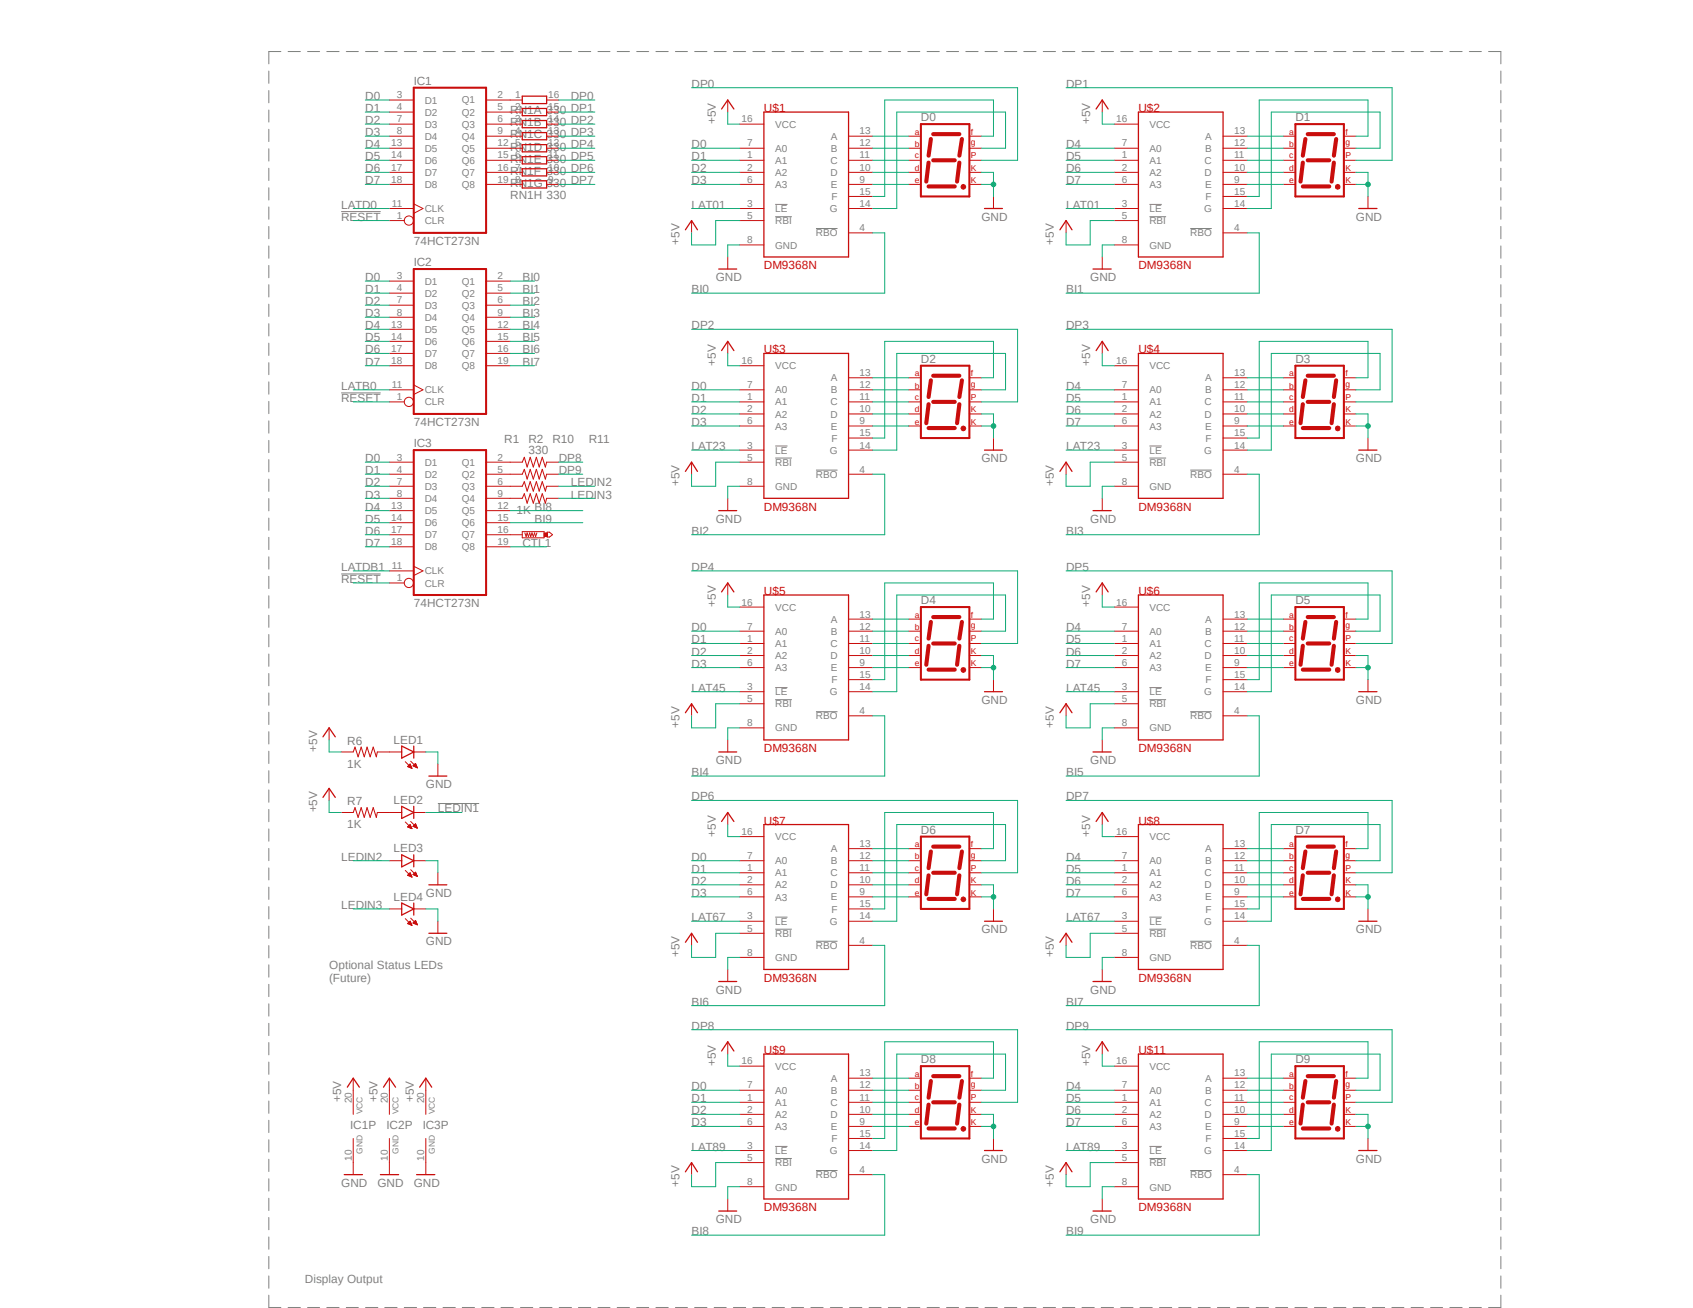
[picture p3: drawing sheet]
<svg xmlns="http://www.w3.org/2000/svg" width="279mm" height="216mm" viewBox="0 0 279 216" stroke-linecap="round" stroke-linejoin="round" font-family="sans-serif">
<defs><g id="words">
<g font-size="1.9" fill="#808080">
<text x="60.3" y="16.5">D0</text>
<text x="68.3" y="14">IC1</text>
<text x="94.2" y="16.5">DP0</text>
<text x="114.1" y="14.5">DP0</text>
<text x="175.9" y="14.5">DP1</text>
<text x="60.3" y="18.5">D1</text>
<text x="60.3" y="20.5">D2</text>
<text x="60.3" y="22.5">D3</text>
<text x="84.2" y="18.9">RN1A 330 DP1</text>
<text x="84.2" y="20.9">RN1B 330 DP2</text>
<text x="84.2" y="22.9">RN1C 330 DP3</text>
<text x="118.1" y="20.5" transform="rotate(-90 118.1 20.5)">+5V</text>
<text x="152" y="20">D0</text>
<text x="179.9" y="20.5" transform="rotate(-90 179.9 20.5)">+5V</text>
<text x="213.8" y="20">D1</text>
<text x="60.3" y="24.5">D4</text>
<text x="60.3" y="26.5">D5</text>
<text x="60.3" y="28.4">D6</text>
<text x="84.2" y="24.8">RN1D 330 DP4</text>
<text x="84.2" y="26.8">RN1E 330 DP5</text>
<text x="84.2" y="28.9">RN1F 330 DP6</text>
<text x="114.1" y="24.5">D0</text>
<text x="114.1" y="26.5">D1</text>
<text x="114.1" y="28.4">D2</text>
<text x="175.9" y="24.5">D4</text>
<text x="175.9" y="26.5">D5</text>
<text x="175.9" y="28.4">D6</text>
<text x="56.3" y="34.4">LATD0</text>
<text x="60.3" y="30.4">D7</text>
<text x="84.2" y="30.9">RN1G 330 DP7</text>
<text x="84.2" y="32.9">RN1H 330</text>
<text x="114.1" y="30.4">D3</text>
<text x="114.1" y="34.4">LAT01</text>
<text x="175.9" y="34.4">LAT01</text>
<text x="175.9" y="30.4">D7</text>
<text x="56.3" y="36.4">RESET</text>
<text x="68.3" y="40.4">74HCT273N</text>
<text x="112.1" y="40.4" transform="rotate(-90 112.1 40.4)">+5V</text>
<text x="162" y="36.4">GND</text>
<text x="173.9" y="40.4" transform="rotate(-90 173.9 40.4)">+5V</text>
<text x="223.8" y="36.4">GND</text>
<text x="60.3" y="46.4">D0</text>
<text x="68.3" y="43.9">IC2</text>
<text x="86.2" y="46.4">BI0</text>
<text x="118.1" y="46.4">GND</text>
<text x="179.9" y="46.4">GND</text>
<text x="60.3" y="48.4">D1</text>
<text x="60.3" y="50.4">D2</text>
<text x="60.3" y="52.4">D3</text>
<text x="86.2" y="48.4">BI1</text>
<text x="86.2" y="50.4">BI2</text>
<text x="86.2" y="52.4">BI3</text>
<text x="114.1" y="48.4">BI0</text>
<text x="175.9" y="48.4">BI1</text>
<text x="60.3" y="54.4">D4</text>
<text x="60.3" y="56.3">D5</text>
<text x="60.3" y="58.3">D6</text>
<text x="86.2" y="54.4">BI4</text>
<text x="86.2" y="56.3">BI5</text>
<text x="86.2" y="58.3">BI6</text>
<text x="114.1" y="54.4">DP2</text>
<text x="152" y="59.9">D2</text>
<text x="175.9" y="54.4">DP3</text>
<text x="213.8" y="59.9">D3</text>
<text x="56.3" y="64.3">LATB0</text>
<text x="60.3" y="60.4">D7</text>
<text x="86.2" y="60.4">BI7</text>
<text x="114.1" y="64.3">D0</text>
<text x="118.1" y="60.4" transform="rotate(-90 118.1 60.4)">+5V</text>
<text x="175.9" y="64.3">D4</text>
<text x="179.9" y="60.4" transform="rotate(-90 179.9 60.4)">+5V</text>
<text x="56.3" y="66.3">RESET</text>
<text x="68.3" y="70.3">74HCT273N</text>
<text x="114.1" y="66.3">D1</text>
<text x="114.1" y="68.3">D2</text>
<text x="114.1" y="70.3">D3</text>
<text x="175.9" y="66.3">D5</text>
<text x="175.9" y="68.3">D6</text>
<text x="175.9" y="70.3">D7</text>
<text x="60.3" y="76.3">D0</text>
<text x="68.3" y="73.8">IC3</text>
<text x="83.2" y="73.1">R1</text>
<text x="87.2" y="73.1">R2</text>
<text x="87.2" y="74.9">330</text>
<text x="91.2" y="73.1">R10</text>
<text x="92.2" y="76.3">DP8</text>
<text x="97.2" y="73.1">R11</text>
<text x="114.1" y="74.3">LAT23</text>
<text x="162" y="76.3">GND</text>
<text x="175.9" y="74.3">LAT23</text>
<text x="223.8" y="76.3">GND</text>
<text x="60.3" y="78.3">D1</text>
<text x="60.3" y="80.3">D2</text>
<text x="60.3" y="82.3">D3</text>
<text x="92.2" y="78.3">DP9</text>
<text x="94.2" y="80.3">LEDIN2</text>
<text x="94.2" y="82.3">LEDIN3</text>
<text x="112.1" y="80.3" transform="rotate(-90 112.1 80.3)">+5V</text>
<text x="173.9" y="80.3" transform="rotate(-90 173.9 80.3)">+5V</text>
<text x="60.3" y="84.3">D4</text>
<text x="60.3" y="86.3">D5</text>
<text x="60.3" y="88.3">D6</text>
<text x="85.2" y="84.9">1K</text>
<text x="88.2" y="84.3">BI8</text>
<text x="88.2" y="86.3">BI9</text>
<text x="114.1" y="88.3">BI2</text>
<text x="118.1" y="86.3">GND</text>
<text x="175.9" y="88.3">BI3</text>
<text x="179.9" y="86.3">GND</text>
<text x="56.3" y="94.2">LATDB1</text>
<text x="60.3" y="90.3">D7</text>
<text x="86.2" y="90.3">CTL1</text>
<text x="114.1" y="94.2">DP4</text>
<text x="175.9" y="94.2">DP5</text>
<text x="56.3" y="96.2">RESET</text>
<text x="68.3" y="100.2">74HCT273N</text>
<text x="118.1" y="100.2" transform="rotate(-90 118.1 100.2)">+5V</text>
<text x="152" y="99.7">D4</text>
<text x="179.9" y="100.2" transform="rotate(-90 179.9 100.2)">+5V</text>
<text x="213.8" y="99.7">D5</text>
<text x="114.1" y="104.2">D0</text>
<text x="114.1" y="106.2">D1</text>
<text x="175.9" y="104.2">D4</text>
<text x="175.9" y="106.2">D5</text>
<text x="114.1" y="108.2">D2</text>
<text x="114.1" y="110.2">D3</text>
<text x="175.9" y="108.2">D6</text>
<text x="175.9" y="110.2">D7</text>
<text x="114.1" y="114.2">LAT45</text>
<text x="162" y="116.2">GND</text>
<text x="175.9" y="114.2">LAT45</text>
<text x="223.8" y="116.2">GND</text>
<text x="52.3" y="124.1" transform="rotate(-90 52.3 124.1)">+5V</text>
<text x="57.3" y="123">R6</text>
<text x="64.9" y="122.7">LED1</text>
<text x="112.1" y="120.1" transform="rotate(-90 112.1 120.1)">+5V</text>
<text x="173.9" y="120.1" transform="rotate(-90 173.9 120.1)">+5V</text>
<text x="57.3" y="126.7">1K</text>
<text x="70.3" y="130.1">GND</text>
<text x="114.1" y="128.1">BI4</text>
<text x="118.1" y="126.1">GND</text>
<text x="175.9" y="128.1">BI5</text>
<text x="179.9" y="126.1">GND</text>
<text x="52.3" y="134.1" transform="rotate(-90 52.3 134.1)">+5V</text>
<text x="57.3" y="136.7">1K</text>
<text x="57.3" y="132.9">R7</text>
<text x="64.9" y="132.7">LED2</text>
<text x="72.3" y="134.1">LEDIN1</text>
<text x="114.1" y="132.1">DP6</text>
<text x="152" y="137.6">D6</text>
<text x="175.9" y="132.1">DP7</text>
<text x="213.8" y="137.6">D7</text>
<text x="56.3" y="142.1">LEDIN2</text>
<text x="64.9" y="140.7">LED3</text>
<text x="114.1" y="142.1">D0</text>
<text x="118.1" y="138.1" transform="rotate(-90 118.1 138.1)">+5V</text>
<text x="175.9" y="142.1">D4</text>
<text x="179.9" y="138.1" transform="rotate(-90 179.9 138.1)">+5V</text>
<text x="64.9" y="148.7">LED4</text>
<text x="70.3" y="148">GND</text>
<text x="114.1" y="144.1">D1</text>
<text x="114.1" y="146">D2</text>
<text x="114.1" y="148">D3</text>
<text x="175.9" y="144.1">D5</text>
<text x="175.9" y="146">D6</text>
<text x="175.9" y="148">D7</text>
<text x="56.3" y="150.1">LEDIN3</text>
<text x="114.1" y="152.1">LAT67</text>
<text x="162" y="154.1">GND</text>
<text x="175.9" y="152.1">LAT67</text>
<text x="223.8" y="154.1">GND</text>
<text x="54.3" y="159.9">Optional Status LEDs</text>
<text x="70.3" y="156">GND</text>
<text x="112.1" y="158" transform="rotate(-90 112.1 158)">+5V</text>
<text x="173.9" y="158" transform="rotate(-90 173.9 158)">+5V</text>
<text x="54.3" y="162">(Future)</text>
<text x="114.1" y="166">BI6</text>
<text x="118.1" y="164">GND</text>
<text x="175.9" y="166">BI7</text>
<text x="179.9" y="164">GND</text>
<text x="114.1" y="170">DP8</text>
<text x="175.9" y="170">DP9</text>
<text x="114.1" y="180">D0</text>
<text x="118.1" y="176" transform="rotate(-90 118.1 176)">+5V</text>
<text x="152" y="175.5">D8</text>
<text x="175.9" y="180">D4</text>
<text x="179.9" y="176" transform="rotate(-90 179.9 176)">+5V</text>
<text x="213.8" y="175.5">D9</text>
<text x="56.3" y="181.9" transform="rotate(-90 56.3 181.9)">+5V</text>
<text x="62.3" y="181.9" transform="rotate(-90 62.3 181.9)">+5V</text>
<text x="68.3" y="181.9" transform="rotate(-90 68.3 181.9)">+5V</text>
<text x="114.1" y="181.9">D1</text>
<text x="114.1" y="183.9">D2</text>
<text x="114.1" y="185.9">D3</text>
<text x="175.9" y="181.9">D5</text>
<text x="175.9" y="183.9">D6</text>
<text x="175.9" y="185.9">D7</text>
<text x="57.8" y="186.4">IC1P</text>
<text x="63.8" y="186.4">IC2P</text>
<text x="69.8" y="186.4">IC3P</text>
<text x="114.1" y="189.9">LAT89</text>
<text x="162" y="191.9">GND</text>
<text x="175.9" y="189.9">LAT89</text>
<text x="223.8" y="191.9">GND</text>
<text x="56.3" y="195.9">GND</text>
<text x="62.3" y="195.9">GND</text>
<text x="68.3" y="195.9">GND</text>
<text x="112.1" y="195.9" transform="rotate(-90 112.1 195.9)">+5V</text>
<text x="173.9" y="195.9" transform="rotate(-90 173.9 195.9)">+5V</text>
<text x="114.1" y="203.9">BI8</text>
<text x="118.1" y="201.9">GND</text>
<text x="175.9" y="203.9">BI9</text>
<text x="179.9" y="201.9">GND</text>
<text x="50.3" y="211.8">Display Output</text>
</g>
<g font-size="1.9" fill="#c90d0c">
<text x="126.1" y="18.5">U$1</text>
<text x="187.9" y="18.5">U$2</text>
<text x="126.1" y="44.4">DM9368N</text>
<text x="187.9" y="44.4">DM9368N</text>
<text x="126.1" y="58.3">U$3</text>
<text x="187.9" y="58.3">U$4</text>
<text x="126.1" y="84.3">DM9368N</text>
<text x="187.9" y="84.3">DM9368N</text>
<text x="126.1" y="98.2">U$5</text>
<text x="187.9" y="98.2">U$6</text>
<text x="126.1" y="124.1">DM9368N</text>
<text x="187.9" y="124.1">DM9368N</text>
<text x="126.1" y="136.1">U$7</text>
<text x="187.9" y="136.1">U$8</text>
<text x="126.1" y="162">DM9368N</text>
<text x="187.9" y="162">DM9368N</text>
<text x="126.1" y="174">U$9</text>
<text x="187.9" y="174">U$11</text>
<text x="126.1" y="199.9">DM9368N</text>
<text x="187.9" y="199.9">DM9368N</text>
</g>
<g font-size="1.7" fill="#808080">
<text x="65.5" y="16.2">3</text>
<text x="70.1" y="17.1">D1</text>
<text x="76.2" y="17.1">Q1</text>
<text x="82.1" y="16.2">2</text>
<text x="85" y="16.2">1</text>
<text x="90.5" y="16.2">16</text>
<text x="65.5" y="18.2">4</text>
<text x="65.5" y="20.2">7</text>
<text x="65.5" y="22.2">8</text>
<text x="70.1" y="19.1">D2</text>
<text x="70.1" y="21.1">D3</text>
<text x="70.1" y="23.1">D4</text>
<text x="76.2" y="19.1">Q2</text>
<text x="76.2" y="21.1">Q3</text>
<text x="76.2" y="23.1">Q4</text>
<text x="82.1" y="18.2">5</text>
<text x="82.1" y="20.2">6</text>
<text x="82.1" y="22.2">9</text>
<text x="85" y="18.2">2</text>
<text x="85" y="20.2">3</text>
<text x="85" y="22.2">4</text>
<text x="90.5" y="18.2">15</text>
<text x="90.5" y="20.2">14</text>
<text x="90.5" y="22.2">13</text>
<text x="122.4" y="20.2">16</text>
<text x="127.9" y="21.1">VCC</text>
<text x="137.1" y="23.1">A</text>
<text x="141.9" y="22.2">13</text>
<text x="184.2" y="20.2">16</text>
<text x="189.7" y="21.1">VCC</text>
<text x="198.9" y="23.1">A</text>
<text x="203.7" y="22.2">13</text>
<text x="64.6" y="24.2">13</text>
<text x="64.6" y="26.2">14</text>
<text x="64.6" y="28.2">17</text>
<text x="70.1" y="25.1">D5</text>
<text x="70.1" y="27.1">D6</text>
<text x="70.1" y="29">D7</text>
<text x="76.2" y="25.1">Q5</text>
<text x="76.2" y="27.1">Q6</text>
<text x="76.2" y="29">Q7</text>
<text x="82.1" y="24.2">12</text>
<text x="82.1" y="26.2">15</text>
<text x="82.1" y="28.2">16</text>
<text x="85" y="24.2">5</text>
<text x="85" y="26.2">6</text>
<text x="85" y="28.2">7</text>
<text x="90.5" y="24.2">12</text>
<text x="90.5" y="26.2">11</text>
<text x="90.5" y="28.2">10</text>
<text x="123.3" y="24.2">7</text>
<text x="123.3" y="26.2">1</text>
<text x="123.3" y="28.2">2</text>
<text x="127.9" y="25.1">A0</text>
<text x="127.9" y="27.1">A1</text>
<text x="127.9" y="29">A2</text>
<text x="137" y="27.1">C</text>
<text x="137" y="29">D</text>
<text x="137.1" y="25.1">B</text>
<text x="141.9" y="24.2">12</text>
<text x="141.9" y="26.2">11</text>
<text x="141.9" y="28.2">10</text>
<text x="185.1" y="24.2">7</text>
<text x="185.1" y="26.2">1</text>
<text x="185.1" y="28.2">2</text>
<text x="189.7" y="25.1">A0</text>
<text x="189.7" y="27.1">A1</text>
<text x="189.7" y="29">A2</text>
<text x="198.8" y="27.1">C</text>
<text x="198.8" y="29">D</text>
<text x="198.9" y="25.1">B</text>
<text x="203.7" y="24.2">12</text>
<text x="203.7" y="26.2">11</text>
<text x="203.7" y="28.2">10</text>
<text x="64.6" y="30.2">18</text>
<text x="64.7" y="34.2">11</text>
<text x="70.1" y="35.1">CLK</text>
<text x="70.1" y="31">D8</text>
<text x="76.2" y="31">Q8</text>
<text x="82.1" y="30.2">19</text>
<text x="85" y="30.2">8</text>
<text x="90.5" y="30.2">9</text>
<text x="123.3" y="30.2">6</text>
<text x="123.3" y="34.2">3</text>
<text x="127.9" y="31">A3</text>
<text x="127.9" y="35.1">LE</text>
<text x="136.9" y="35">G</text>
<text x="137.1" y="31">E</text>
<text x="137.2" y="33">F</text>
<text x="141.9" y="30.2">9</text>
<text x="141.9" y="32.2">15</text>
<text x="141.9" y="34.2">14</text>
<text x="185.1" y="30.2">6</text>
<text x="185.1" y="34.2">3</text>
<text x="189.7" y="31">A3</text>
<text x="189.7" y="35.1">LE</text>
<text x="198.7" y="35">G</text>
<text x="198.9" y="31">E</text>
<text x="199" y="33">F</text>
<text x="203.7" y="30.2">9</text>
<text x="203.7" y="32.2">15</text>
<text x="203.7" y="34.2">14</text>
<text x="65.5" y="36.2">1</text>
<text x="70.1" y="37">CLR</text>
<text x="123.3" y="40.1">8</text>
<text x="123.3" y="36.2">5</text>
<text x="127.9" y="41">GND</text>
<text x="127.9" y="37">RBI</text>
<text x="134.7" y="39">RBO</text>
<text x="141.9" y="38.1">4</text>
<text x="185.1" y="40.1">8</text>
<text x="185.1" y="36.2">5</text>
<text x="189.7" y="41">GND</text>
<text x="189.7" y="37">RBI</text>
<text x="196.4" y="39">RBO</text>
<text x="203.7" y="38.1">4</text>
<text x="65.5" y="46.1">3</text>
<text x="70.1" y="47">D1</text>
<text x="76.2" y="47">Q1</text>
<text x="82.1" y="46.1">2</text>
<text x="65.5" y="48.1">4</text>
<text x="65.5" y="50.1">7</text>
<text x="65.5" y="52.1">8</text>
<text x="70.1" y="49">D2</text>
<text x="70.1" y="51">D3</text>
<text x="70.1" y="53">D4</text>
<text x="76.2" y="49">Q2</text>
<text x="76.2" y="51">Q3</text>
<text x="76.2" y="53">Q4</text>
<text x="82.1" y="48.1">5</text>
<text x="82.1" y="50.1">6</text>
<text x="82.1" y="52.1">9</text>
<text x="64.6" y="54.1">13</text>
<text x="64.6" y="56.1">14</text>
<text x="64.6" y="58.1">17</text>
<text x="70.1" y="54.9">D5</text>
<text x="70.1" y="56.9">D6</text>
<text x="70.1" y="59">D7</text>
<text x="76.2" y="54.9">Q5</text>
<text x="76.2" y="56.9">Q6</text>
<text x="76.2" y="58.9">Q7</text>
<text x="82.1" y="54.1">12</text>
<text x="82.1" y="56.1">15</text>
<text x="82.1" y="58.1">16</text>
<text x="64.6" y="60.1">18</text>
<text x="64.7" y="64.1">11</text>
<text x="70.1" y="64.9">CLK</text>
<text x="70.1" y="61">D8</text>
<text x="76.2" y="60.9">Q8</text>
<text x="82.1" y="60.1">19</text>
<text x="122.4" y="60.1">16</text>
<text x="123.3" y="64.1">7</text>
<text x="127.9" y="64.9">A0</text>
<text x="127.9" y="61">VCC</text>
<text x="137.1" y="62.9">A</text>
<text x="137.1" y="64.9">B</text>
<text x="141.9" y="62.1">13</text>
<text x="141.9" y="64.1">12</text>
<text x="184.2" y="60.1">16</text>
<text x="185.1" y="64.1">7</text>
<text x="189.7" y="64.9">A0</text>
<text x="189.7" y="61">VCC</text>
<text x="198.9" y="62.9">A</text>
<text x="198.9" y="64.9">B</text>
<text x="203.7" y="62.1">13</text>
<text x="203.7" y="64.1">12</text>
<text x="65.5" y="66">1</text>
<text x="70.1" y="66.9">CLR</text>
<text x="123.3" y="66">1</text>
<text x="123.3" y="68">2</text>
<text x="123.3" y="70">6</text>
<text x="127.9" y="66.9">A1</text>
<text x="127.9" y="68.9">A2</text>
<text x="127.9" y="70.9">A3</text>
<text x="137" y="66.9">C</text>
<text x="137" y="68.9">D</text>
<text x="137.1" y="70.9">E</text>
<text x="141.9" y="66">11</text>
<text x="141.9" y="68">10</text>
<text x="141.9" y="70">9</text>
<text x="185.1" y="66">1</text>
<text x="185.1" y="68">2</text>
<text x="185.1" y="70">6</text>
<text x="189.7" y="66.9">A1</text>
<text x="189.7" y="68.9">A2</text>
<text x="189.7" y="70.9">A3</text>
<text x="198.8" y="66.9">C</text>
<text x="198.8" y="68.9">D</text>
<text x="198.9" y="70.9">E</text>
<text x="203.7" y="66">11</text>
<text x="203.7" y="68">10</text>
<text x="203.7" y="70">9</text>
<text x="65.5" y="76">3</text>
<text x="70.1" y="76.9">D1</text>
<text x="76.2" y="76.9">Q1</text>
<text x="82.1" y="76">2</text>
<text x="123.3" y="74">3</text>
<text x="123.3" y="76">5</text>
<text x="127.9" y="74.9">LE</text>
<text x="127.9" y="76.9">RBI</text>
<text x="136.9" y="74.9">G</text>
<text x="137.2" y="72.9">F</text>
<text x="141.9" y="72">15</text>
<text x="141.9" y="74">14</text>
<text x="185.1" y="74">3</text>
<text x="185.1" y="76">5</text>
<text x="189.7" y="74.9">LE</text>
<text x="189.7" y="76.9">RBI</text>
<text x="198.7" y="74.9">G</text>
<text x="199" y="72.9">F</text>
<text x="203.7" y="72">15</text>
<text x="203.7" y="74">14</text>
<text x="64.6" y="84">13</text>
<text x="65.5" y="78">4</text>
<text x="65.5" y="80">7</text>
<text x="65.5" y="82">8</text>
<text x="70.1" y="78.9">D2</text>
<text x="70.1" y="80.9">D3</text>
<text x="70.1" y="82.9">D4</text>
<text x="76.2" y="78.9">Q2</text>
<text x="76.2" y="80.9">Q3</text>
<text x="76.2" y="82.8">Q4</text>
<text x="82.1" y="78">5</text>
<text x="82.1" y="80">6</text>
<text x="82.1" y="82">9</text>
<text x="82.1" y="84">12</text>
<text x="123.3" y="80">8</text>
<text x="127.9" y="80.9">GND</text>
<text x="134.7" y="78.9">RBO</text>
<text x="141.9" y="78">4</text>
<text x="185.1" y="80">8</text>
<text x="189.7" y="80.9">GND</text>
<text x="196.4" y="78.9">RBO</text>
<text x="203.7" y="78">4</text>
<text x="64.6" y="86">14</text>
<text x="64.6" y="88">17</text>
<text x="64.6" y="90">18</text>
<text x="70.1" y="84.9">D5</text>
<text x="70.1" y="86.9">D6</text>
<text x="70.1" y="88.9">D7</text>
<text x="76.2" y="84.8">Q5</text>
<text x="76.2" y="86.9">Q6</text>
<text x="76.2" y="88.9">Q7</text>
<text x="82.1" y="86">15</text>
<text x="82.1" y="88">16</text>
<text x="82.1" y="90">19</text>
<text x="64.7" y="93.9">11</text>
<text x="65.5" y="96">1</text>
<text x="70.1" y="94.8">CLK</text>
<text x="70.1" y="90.8">D8</text>
<text x="76.2" y="90.8">Q8</text>
<text x="70.1" y="96.8">CLR</text>
<text x="122.4" y="99.9">16</text>
<text x="127.9" y="100.8">VCC</text>
<text x="141.9" y="101.9">13</text>
<text x="184.2" y="99.9">16</text>
<text x="189.7" y="100.8">VCC</text>
<text x="203.7" y="101.9">13</text>
<text x="123.3" y="103.9">7</text>
<text x="123.3" y="105.9">1</text>
<text x="123.3" y="107.9">2</text>
<text x="127.9" y="104.8">A0</text>
<text x="127.9" y="106.8">A1</text>
<text x="137" y="106.8">C</text>
<text x="137.1" y="102.8">A</text>
<text x="137.1" y="104.8">B</text>
<text x="141.9" y="103.9">12</text>
<text x="141.9" y="105.9">11</text>
<text x="141.9" y="107.9">10</text>
<text x="185.1" y="103.9">7</text>
<text x="185.1" y="105.9">1</text>
<text x="185.1" y="107.9">2</text>
<text x="189.7" y="104.8">A0</text>
<text x="189.7" y="106.8">A1</text>
<text x="198.8" y="106.8">C</text>
<text x="198.9" y="102.8">A</text>
<text x="198.9" y="104.8">B</text>
<text x="203.7" y="103.9">12</text>
<text x="203.7" y="105.9">11</text>
<text x="203.7" y="107.9">10</text>
<text x="123.3" y="109.9">6</text>
<text x="123.3" y="113.9">3</text>
<text x="127.9" y="108.8">A2</text>
<text x="127.9" y="110.8">A3</text>
<text x="137" y="108.8">D</text>
<text x="137.1" y="110.8">E</text>
<text x="137.2" y="112.8">F</text>
<text x="141.9" y="109.9">9</text>
<text x="141.9" y="111.9">15</text>
<text x="141.9" y="113.9">14</text>
<text x="185.1" y="109.9">6</text>
<text x="185.1" y="113.9">3</text>
<text x="189.7" y="108.8">A2</text>
<text x="189.7" y="110.8">A3</text>
<text x="198.8" y="108.8">D</text>
<text x="198.9" y="110.8">E</text>
<text x="199" y="112.8">F</text>
<text x="203.7" y="109.9">9</text>
<text x="203.7" y="111.9">15</text>
<text x="203.7" y="113.9">14</text>
<text x="123.3" y="119.9">8</text>
<text x="123.3" y="115.9">5</text>
<text x="127.9" y="114.8">LE</text>
<text x="127.9" y="116.8">RBI</text>
<text x="134.7" y="118.7">RBO</text>
<text x="136.9" y="114.8">G</text>
<text x="141.9" y="117.9">4</text>
<text x="185.1" y="119.9">8</text>
<text x="185.1" y="115.9">5</text>
<text x="189.7" y="114.8">LE</text>
<text x="189.7" y="116.8">RBI</text>
<text x="196.4" y="118.7">RBO</text>
<text x="198.7" y="114.8">G</text>
<text x="203.7" y="117.9">4</text>
<text x="127.9" y="120.7">GND</text>
<text x="189.7" y="120.7">GND</text>
<text x="122.4" y="137.8">16</text>
<text x="184.2" y="137.8">16</text>
<text x="123.3" y="141.8">7</text>
<text x="123.3" y="143.8">1</text>
<text x="127.9" y="142.7">A0</text>
<text x="127.9" y="138.7">VCC</text>
<text x="137.1" y="140.7">A</text>
<text x="137.1" y="142.7">B</text>
<text x="141.9" y="139.8">13</text>
<text x="141.9" y="141.8">12</text>
<text x="141.9" y="143.8">11</text>
<text x="185.1" y="141.8">7</text>
<text x="185.1" y="143.8">1</text>
<text x="189.7" y="142.7">A0</text>
<text x="189.7" y="138.7">VCC</text>
<text x="198.9" y="140.7">A</text>
<text x="198.9" y="142.7">B</text>
<text x="203.7" y="139.8">13</text>
<text x="203.7" y="141.8">12</text>
<text x="203.7" y="143.8">11</text>
<text x="123.3" y="145.8">2</text>
<text x="123.3" y="147.8">6</text>
<text x="127.9" y="144.7">A1</text>
<text x="127.9" y="146.6">A2</text>
<text x="127.9" y="148.7">A3</text>
<text x="137" y="144.7">C</text>
<text x="137" y="146.6">D</text>
<text x="137.1" y="148.6">E</text>
<text x="141.9" y="145.8">10</text>
<text x="141.9" y="147.8">9</text>
<text x="141.9" y="149.8">15</text>
<text x="185.1" y="145.8">2</text>
<text x="185.1" y="147.8">6</text>
<text x="189.7" y="144.7">A1</text>
<text x="189.7" y="146.6">A2</text>
<text x="189.7" y="148.7">A3</text>
<text x="198.8" y="144.7">C</text>
<text x="198.8" y="146.6">D</text>
<text x="198.9" y="148.6">E</text>
<text x="203.7" y="145.8">10</text>
<text x="203.7" y="147.8">9</text>
<text x="203.7" y="149.8">15</text>
<text x="123.3" y="151.8">3</text>
<text x="123.3" y="153.8">5</text>
<text x="127.9" y="152.7">LE</text>
<text x="127.9" y="154.6">RBI</text>
<text x="136.9" y="152.6">G</text>
<text x="137.2" y="150.6">F</text>
<text x="141.9" y="151.8">14</text>
<text x="141.9" y="155.7">4</text>
<text x="185.1" y="151.8">3</text>
<text x="185.1" y="153.8">5</text>
<text x="189.7" y="152.7">LE</text>
<text x="189.7" y="154.6">RBI</text>
<text x="198.7" y="152.6">G</text>
<text x="199" y="150.6">F</text>
<text x="203.7" y="151.8">14</text>
<text x="203.7" y="155.7">4</text>
<text x="123.3" y="157.7">8</text>
<text x="127.9" y="158.6">GND</text>
<text x="134.7" y="156.6">RBO</text>
<text x="185.1" y="157.7">8</text>
<text x="189.7" y="158.6">GND</text>
<text x="196.4" y="156.6">RBO</text>
<text x="122.4" y="175.7">16</text>
<text x="123.3" y="179.7">7</text>
<text x="127.9" y="176.6">VCC</text>
<text x="137.1" y="178.6">A</text>
<text x="141.9" y="177.7">13</text>
<text x="141.9" y="179.7">12</text>
<text x="184.2" y="175.7">16</text>
<text x="185.1" y="179.7">7</text>
<text x="189.7" y="176.6">VCC</text>
<text x="198.9" y="178.6">A</text>
<text x="203.7" y="177.7">13</text>
<text x="203.7" y="179.7">12</text>
<text x="58" y="182.1" transform="rotate(-90 58 182.1)">20</text>
<text x="64" y="182.1" transform="rotate(-90 64 182.1)">20</text>
<text x="70" y="182.1" transform="rotate(-90 70 182.1)">20</text>
<text x="123.3" y="181.7">1</text>
<text x="123.3" y="183.6">2</text>
<text x="123.3" y="185.6">6</text>
<text x="127.9" y="180.6">A0</text>
<text x="127.9" y="182.5">A1</text>
<text x="127.9" y="184.5">A2</text>
<text x="137" y="182.5">C</text>
<text x="137" y="184.5">D</text>
<text x="137.1" y="180.6">B</text>
<text x="141.9" y="181.7">11</text>
<text x="141.9" y="183.6">10</text>
<text x="141.9" y="185.6">9</text>
<text x="185.1" y="181.7">1</text>
<text x="185.1" y="183.6">2</text>
<text x="185.1" y="185.6">6</text>
<text x="189.7" y="180.6">A0</text>
<text x="189.7" y="182.5">A1</text>
<text x="189.7" y="184.5">A2</text>
<text x="198.8" y="182.5">C</text>
<text x="198.8" y="184.5">D</text>
<text x="198.9" y="180.6">B</text>
<text x="203.7" y="181.7">11</text>
<text x="203.7" y="183.6">10</text>
<text x="203.7" y="185.6">9</text>
<text x="58" y="191.6" transform="rotate(-90 58 191.6)">10</text>
<text x="64" y="191.6" transform="rotate(-90 64 191.6)">10</text>
<text x="70" y="191.6" transform="rotate(-90 70 191.6)">10</text>
<text x="123.3" y="189.7">3</text>
<text x="123.3" y="191.6">5</text>
<text x="127.9" y="186.5">A3</text>
<text x="127.9" y="190.5">LE</text>
<text x="136.9" y="190.5">G</text>
<text x="137.1" y="186.5">E</text>
<text x="137.2" y="188.5">F</text>
<text x="141.9" y="187.7">15</text>
<text x="141.9" y="189.7">14</text>
<text x="185.1" y="189.7">3</text>
<text x="185.1" y="191.6">5</text>
<text x="189.7" y="186.5">A3</text>
<text x="189.7" y="190.5">LE</text>
<text x="198.7" y="190.5">G</text>
<text x="198.9" y="186.5">E</text>
<text x="199" y="188.5">F</text>
<text x="203.7" y="187.7">15</text>
<text x="203.7" y="189.7">14</text>
<text x="123.3" y="195.6">8</text>
<text x="127.9" y="196.5">GND</text>
<text x="127.9" y="192.5">RBI</text>
<text x="134.7" y="194.5">RBO</text>
<text x="141.9" y="193.6">4</text>
<text x="185.1" y="195.6">8</text>
<text x="189.7" y="196.5">GND</text>
<text x="189.7" y="192.5">RBI</text>
<text x="196.4" y="194.5">RBO</text>
<text x="203.7" y="193.6">4</text>
</g>
<g font-size="1.4" fill="#c90d0c">
<text x="151" y="22.2">a</text>
<text x="160.2" y="22.2">f</text>
<text x="160.2" y="24">g</text>
<text x="212.8" y="22.2">a</text>
<text x="222" y="22.2">f</text>
<text x="222" y="24">g</text>
<text x="151" y="24.3">b</text>
<text x="151" y="26.1">c</text>
<text x="151" y="28.2">d</text>
<text x="160.2" y="26.1">P</text>
<text x="160.2" y="28.2">K</text>
<text x="212.8" y="24.3">b</text>
<text x="212.8" y="26.1">c</text>
<text x="212.8" y="28.2">d</text>
<text x="222" y="26.1">P</text>
<text x="222" y="28.2">K</text>
<text x="151" y="30.2">e</text>
<text x="160.2" y="30.2">K</text>
<text x="212.8" y="30.2">e</text>
<text x="222" y="30.2">K</text>
<text x="151" y="62.1">a</text>
<text x="151" y="64.1">b</text>
<text x="151" y="66">c</text>
<text x="160.2" y="62.1">f</text>
<text x="160.2" y="63.8">g</text>
<text x="160.2" y="66">P</text>
<text x="212.8" y="62.1">a</text>
<text x="212.8" y="64.1">b</text>
<text x="212.8" y="66">c</text>
<text x="222" y="62.1">f</text>
<text x="222" y="63.8">g</text>
<text x="222" y="66">P</text>
<text x="151" y="68.1">d</text>
<text x="151" y="70.1">e</text>
<text x="160.2" y="68.1">K</text>
<text x="160.2" y="70.1">K</text>
<text x="212.8" y="68.1">d</text>
<text x="212.8" y="70.1">e</text>
<text x="222" y="68.1">K</text>
<text x="222" y="70.1">K</text>
<text x="151" y="102">a</text>
<text x="160.2" y="101.9">f</text>
<text x="212.8" y="102">a</text>
<text x="222" y="101.9">f</text>
<text x="151" y="104">b</text>
<text x="151" y="105.9">c</text>
<text x="151" y="107.9">d</text>
<text x="160.2" y="103.7">g</text>
<text x="160.2" y="105.9">P</text>
<text x="160.2" y="107.9">K</text>
<text x="212.8" y="104">b</text>
<text x="212.8" y="105.9">c</text>
<text x="212.8" y="107.9">d</text>
<text x="222" y="103.7">g</text>
<text x="222" y="105.9">P</text>
<text x="222" y="107.9">K</text>
<text x="151" y="110">e</text>
<text x="160.2" y="110">K</text>
<text x="212.8" y="110">e</text>
<text x="222" y="110">K</text>
<text x="151" y="139.8">a</text>
<text x="151" y="141.9">b</text>
<text x="151" y="143.8">c</text>
<text x="160.2" y="139.8">f</text>
<text x="160.2" y="141.6">g</text>
<text x="160.2" y="143.8">P</text>
<text x="212.8" y="139.8">a</text>
<text x="212.8" y="141.9">b</text>
<text x="212.8" y="143.8">c</text>
<text x="222" y="139.8">f</text>
<text x="222" y="141.6">g</text>
<text x="222" y="143.8">P</text>
<text x="151" y="145.8">d</text>
<text x="151" y="147.8">e</text>
<text x="160.2" y="145.8">K</text>
<text x="160.2" y="147.8">K</text>
<text x="212.8" y="145.8">d</text>
<text x="212.8" y="147.8">e</text>
<text x="222" y="145.8">K</text>
<text x="222" y="147.8">K</text>
<text x="151" y="177.7">a</text>
<text x="151" y="179.7">b</text>
<text x="160.2" y="177.7">f</text>
<text x="160.2" y="179.5">g</text>
<text x="212.8" y="177.7">a</text>
<text x="212.8" y="179.7">b</text>
<text x="222" y="177.7">f</text>
<text x="222" y="179.5">g</text>
<text x="151" y="181.6">c</text>
<text x="151" y="183.7">d</text>
<text x="151" y="185.7">e</text>
<text x="160.2" y="181.6">P</text>
<text x="160.2" y="183.7">K</text>
<text x="160.2" y="185.7">K</text>
<text x="212.8" y="181.6">c</text>
<text x="212.8" y="183.7">d</text>
<text x="212.8" y="185.7">e</text>
<text x="222" y="181.6">P</text>
<text x="222" y="183.7">K</text>
<text x="222" y="185.7">K</text>
</g>
<g font-size="1.4" fill="#808080">
<text x="59.8" y="183.9" transform="rotate(-90 59.8 183.9)">VCC</text>
<text x="65.8" y="183.9" transform="rotate(-90 65.8 183.9)">VCC</text>
<text x="71.8" y="183.9" transform="rotate(-90 71.8 183.9)">VCC</text>
<text x="59.8" y="190.5" transform="rotate(-90 59.8 190.5)">GND</text>
<text x="65.8" y="190.5" transform="rotate(-90 65.8 190.5)">GND</text>
<text x="71.8" y="190.5" transform="rotate(-90 71.8 190.5)">GND</text>
</g>
</g></defs>
<path d="M44.3 8.4l203.5 207.5M247.8 8.4l-203.5 207.5" fill="none" stroke="#fff" stroke-width=".17"/>
<g fill="none" stroke="#808080" stroke-width=".17">
<path d="M44.4 11.7v2.1M44.4 14.9v2.1M44.4 18.2v2M46.4 8.5h-2v2M47.5 8.5h2.1M50.8 8.5h1.9M53.9 8.5h2.1M57.1 8.5h2M60.3 8.5h2.1M63.5 8.5h2M66.7 8.5h2M69.9 8.5h2"/>
<path d="M73.1 8.5h2M76.3 8.5h2M79.5 8.5h2M82.7 8.5h2M85.9 8.5h2M89.1 8.5h2M92.3 8.5h2M95.5 8.5h2M98.7 8.5h2M101.9 8.5h2M105.1 8.5h2M108.2 8.5h2.1"/>
<path d="M111.5 8.5h2M114.6 8.5h2.1M117.9 8.5h1.9M121 8.5h2.1M124.2 8.5h2M127.4 8.5h2.1M130.6 8.5h2M133.8 8.5h2M137 8.5h2M140.2 8.5h2M143.4 8.5h2M146.6 8.5h2"/>
<path d="M149.8 8.5h2M153 8.5h2M156.2 8.5h2M159.4 8.5h2M162.6 8.5h2M165.8 8.5h2M169 8.5h2M172.2 8.5h2M175.3 8.5h2.1M178.6 8.5h2M181.7 8.5h2.1M185 8.5h2"/>
<path d="M188.1 8.5h2.1M191.3 8.5h2.1M194.5 8.5h2.1M197.7 8.5h2M200.9 8.5h2M204.1 8.5h2M207.3 8.5h2M210.5 8.5h2M213.7 8.5h2M216.9 8.5h2M220.1 8.5h2M223.3 8.5h2"/>
<path d="M226.5 8.5h2M229.7 8.5h2M232.9 8.5h2M236.1 8.5h2M239.3 8.5h2M242.5 8.5h2M245.7 8.5h2v2M247.7 11.7v2.1M247.7 14.9v2.1M247.7 18.2v2M44.4 21.3v2.1M44.4 24.6v2"/>
<path d="M44.4 27.8v2M44.4 31v2M44.4 34.2v2M44.4 37.4v2M56.3 34.9h6.5M127.9 33.7h2.1M127.9 35.8h2.8M134.7 37.7h3.5M189.7 33.7h2M189.7 35.8h2.7M196.4 37.7h3.6M247.7 21.3v2.1"/>
<path d="M247.7 24.6v2M247.7 27.8v2M247.7 31v2M247.7 34.2v2M247.7 37.4v2M44.4 40.6v2M44.4 43.8v2M44.4 47v2M44.4 50.2v2M44.4 53.4v2.1M44.4 56.6v2.1M44.4 59.9v1.9"/>
<path d="M247.7 40.6v2M247.7 43.8v2M247.7 47v2M247.7 50.2v2M247.7 53.4v2.1M247.7 56.6v2.1M247.7 59.9v1.9M44.4 63v2.1M44.4 66.3v2M44.4 69.5v2M44.4 72.7v2M44.4 75.9v2"/>
<path d="M44.4 79.1v2M56.3 64.9h6.5M127.9 73.6h2.1M127.9 75.6h2.8M134.7 77.6h3.5M189.7 73.6h2M189.7 75.6h2.7M196.4 77.6h3.6M247.7 63v2.1M247.7 66.3v2M247.7 69.5v2M247.7 72.7v2"/>
<path d="M247.7 75.9v2M247.7 79.1v2M44.4 82.3v2M44.4 85.5v2M44.4 88.7v2M44.4 91.9v2M44.4 95.1v2.1M44.4 98.3v2.1M56.3 94.7h6.5M247.7 82.3v2M247.7 85.5v2M247.7 88.7v2"/>
<path d="M247.7 91.9v2M247.7 95.1v2.1M247.7 98.3v2.1M44.4 101.6v1.9M44.4 104.7v2.1M44.4 107.9v2.1M44.4 111.2v2M44.4 114.4v2M44.4 117.6v2M127.9 113.5h2.1M127.9 115.5h2.8M134.7 117.5h3.5"/>
<path d="M189.7 113.5h2M189.7 115.5h2.7M196.4 117.5h3.6M247.7 101.6v1.9M247.7 104.7v2.1M247.7 107.9v2.1M247.7 111.2v2M247.7 114.4v2M247.7 117.6v2M44.4 120.8v2M44.4 124v2M44.4 127.2v2"/>
<path d="M44.4 130.4v2M44.4 133.6v2M44.4 136.8v2.1M72.3 132.6h6.8M247.7 120.8v2M247.7 124v2M247.7 127.2v2M247.7 130.4v2M247.7 133.6v2M247.7 136.8v2.1M44.4 140v2.1M44.4 143.3v1.9"/>
<path d="M44.4 146.4v2.1M44.4 149.6v2.1M44.4 152.9v2M44.4 156.1v2M44.4 159.3v2M127.9 151.4h2.1M127.9 153.4h2.8M134.7 155.4h3.5M189.7 151.4h2M189.7 153.4h2.7M196.4 155.4h3.6M247.7 140v2.1"/>
<path d="M247.7 143.3v1.9M247.7 146.4v2.1M247.7 149.6v2.1M247.7 152.9v2M247.7 156.1v2M247.7 159.3v2M44.4 162.5v2M44.4 165.7v2M44.4 168.9v2M44.4 172.1v2M44.4 175.3v2M44.4 178.5v2.1"/>
<path d="M247.7 162.5v2M247.7 165.7v2M247.7 168.9v2M247.7 172.1v2M247.7 175.3v2M247.7 178.5v2.1M44.4 181.7v2.1M44.4 184.9v2M44.4 188.1v2.1M44.4 191.3v2.1M44.4 194.6v2M44.4 197.8v2"/>
<path d="M127.9 189.2h2.1M127.9 191.2h2.8M134.7 193.2h3.5M189.7 189.2h2M189.7 191.2h2.7M196.4 193.2h3.6M247.7 181.7v2.1M247.7 184.9v2M247.7 188.1v2.1M247.7 191.3v2.1M247.7 194.6v2M247.7 197.8v2"/>
<path d="M44.4 213.8v2h2M44.4 201v2M44.4 204.2v2M44.4 207.4v2M44.4 210.6v2M47.5 215.8h2.1M50.8 215.8h1.9M53.9 215.8h2.1M57.1 215.8h2M60.3 215.8h2.1M63.5 215.8h2M66.7 215.8h2"/>
<path d="M69.9 215.8h2M73.1 215.8h2M76.3 215.8h2M79.5 215.8h2M82.7 215.8h2M85.9 215.8h2M89.1 215.8h2M92.3 215.8h2M95.5 215.8h2M98.7 215.8h2M101.9 215.8h2M105.1 215.8h2"/>
<path d="M108.2 215.8h2.1M111.5 215.8h2M114.6 215.8h2.1M117.9 215.8h1.9M121 215.8h2.1M124.2 215.8h2M127.4 215.8h2.1M130.6 215.8h2M133.8 215.8h2M137 215.8h2M140.2 215.8h2M143.4 215.8h2"/>
<path d="M146.6 215.8h2M149.8 215.8h2M153 215.8h2M156.2 215.8h2M159.4 215.8h2M162.6 215.8h2M165.8 215.8h2M169 215.8h2M172.2 215.8h2M175.3 215.8h2.1M178.6 215.8h2M181.7 215.8h2.1"/>
<path d="M185 215.8h2M188.1 215.8h2.1M191.3 215.8h2.1M194.5 215.8h2.1M197.7 215.8h2M200.9 215.8h2M204.1 215.8h2M207.3 215.8h2M210.5 215.8h2M213.7 215.8h2M216.9 215.8h2M220.1 215.8h2"/>
<path d="M223.3 215.8h2M226.5 215.8h2M229.7 215.8h2M232.9 215.8h2M236.1 215.8h2M239.3 215.8h2M242.5 215.8h2M247.7 201v2M247.7 204.2v2M247.7 207.4v2M247.7 210.6v2M247.7 213.8v2h-2"/>
</g>
<path d="M152 20.5h8v11.9h-8z" fill="none" stroke="#c90d0c" stroke-width=".34"/>
<path d="M153.2 30.8h4.4M153.2 26.8l-.3 3.2M153.6 22.9l-.4 2.8M154 22.1h4.3M154 26.5h3.6M158.3 26.8l-.4 3.2M158.7 22.9l-.4 2.8" fill="none" stroke="#c90d0c" stroke-width=".68"/>
<path d="M158.7 30.6l.3-.2 .3 .2 .1 .3-.1 .2-.3 .1-.3-.1-.1-.2z" fill-rule="evenodd" fill="#c90d0c"/>
<g fill="none" stroke="#c90d0c" stroke-width=".17">
<path d="M120.1 16.5v2M114.1 36.4v2M122.1 26.5h4M122.1 24.5h4M122.1 28.4h4M122.1 30.4h4M122.1 34.4h4M122.1 20.5h4M122.1 36.4h4M140 26.5h4M140 24.5h4M140 22.5h4"/>
<path d="M140 28.4h4M140 30.4h4M140 32.4h4M140 34.4h4M140 38.4h4M150 26.5h2M150 24.5h2M150 22.5h2M150 28.4h2M150 30.4h2M158.7 30.6l.3-.2 .3 .2 .1 .3-.1 .2-.3 .1-.3-.1-.1-.2zM160 26.5h2"/>
<path d="M160 24.5h2M160 22.5h2M160 28.4h2M160 30.4h2M164 32.4v2M120.1 42.4v2M122.1 40.4h4"/>
</g>
<path d="M119.1 18l1-1.5 1 1.5M126.1 18.5h13.9v23.9h-13.9zM113.1 37.9l1-1.5 1 1.5M162.5 34.4h2.9M118.6 44.4h3" fill="none" stroke="#c90d0c" stroke-width=".21"/>
<path d="M213.8 20.5h8v11.9h-8z" fill="none" stroke="#c90d0c" stroke-width=".34"/>
<path d="M215 30.8h4.4M215 26.8l-.4 3.2M215.4 22.9l-.4 2.8M215.8 22.1h4.3M215.8 26.5h3.6M220.1 26.8l-.3 3.2M220.5 22.9l-.4 2.8" fill="none" stroke="#c90d0c" stroke-width=".68"/>
<path d="M220.5 30.6l.3-.2 .3 .2v.3v.2l-.3 .1-.3-.1-.1-.2z" fill-rule="evenodd" fill="#c90d0c"/>
<g fill="none" stroke="#c90d0c" stroke-width=".17">
<path d="M181.9 16.5v2M175.9 36.4v2M183.9 26.5h4M183.9 24.5h4M183.9 28.4h4M183.9 30.4h4M183.9 34.4h4M183.9 20.5h4M183.9 36.4h4M201.8 26.5h4M201.8 24.5h4M201.8 22.5h4"/>
<path d="M201.8 28.4h4M201.8 30.4h4M201.8 32.4h4M201.8 34.4h4M201.8 38.4h4M211.8 26.5h2M211.8 24.5h2M211.8 22.5h2M211.8 28.4h2M211.8 30.4h2M220.5 30.6l.3-.2 .3 .2v.3v.2l-.3 .1-.3-.1-.1-.2zM221.8 26.5h2"/>
<path d="M221.8 24.5h2M221.8 22.5h2M221.8 28.4h2M221.8 30.4h2M225.8 32.4v2M181.9 42.4v2M183.9 40.4h4"/>
</g>
<path d="M180.9 18l1-1.5 1 1.5M187.9 18.5h13.9v23.9h-13.9zM174.9 37.9l1-1.5 1 1.5M224.2 34.4h3M180.4 44.4h3" fill="none" stroke="#c90d0c" stroke-width=".21"/>
<path d="M152 60.4h8v11.9h-8z" fill="none" stroke="#c90d0c" stroke-width=".34"/>
<path d="M153.2 70.7h4.4M153.2 66.7l-.3 3.1M153.6 62.8l-.4 2.7M154 62h4.3M154 66.3h3.6M158.3 66.7l-.4 3.1M158.7 62.8l-.4 2.7" fill="none" stroke="#c90d0c" stroke-width=".68"/>
<path d="M158.7 70.4l.3-.1 .3 .1 .1 .3-.1 .3-.3 .1-.3-.1-.1-.3z" fill-rule="evenodd" fill="#c90d0c"/>
<g fill="none" stroke="#c90d0c" stroke-width=".17">
<path d="M120.1 56.3v2M114.1 76.3v2M122.1 66.3h4M122.1 64.3h4M122.1 68.3h4M122.1 70.3h4M122.1 74.3h4M122.1 60.4h4M122.1 76.3h4M140 66.3h4M140 64.3h4M140 62.4h4"/>
<path d="M140 68.3h4M140 70.3h4M140 72.3h4M140 74.3h4M140 78.3h4M150 66.3h2M150 64.3h2M150 62.4h2M150 68.3h2M150 70.3h2M158.7 70.4l.3-.1 .3 .1 .1 .3-.1 .3-.3 .1-.3-.1-.1-.3zM160 66.3h2"/>
<path d="M160 64.3h2M160 62.4h2M160 68.3h2M160 70.3h2M164 72.3v2M120.1 82.3v2M122.1 80.3h4"/>
</g>
<path d="M119.1 57.9l1-1.6 1 1.6M126.1 58.3h13.9v24h-13.9zM113.1 77.8l1-1.5 1 1.5M162.5 74.3h2.9M118.6 84.3h3" fill="none" stroke="#c90d0c" stroke-width=".21"/>
<path d="M213.8 60.4h8v11.9h-8z" fill="none" stroke="#c90d0c" stroke-width=".34"/>
<path d="M215 70.7h4.4M215 66.7l-.4 3.1M215.4 62.8l-.4 2.7M215.8 62h4.3M215.8 66.3h3.6M220.1 66.7l-.3 3.1M220.5 62.8l-.4 2.7" fill="none" stroke="#c90d0c" stroke-width=".68"/>
<path d="M220.5 70.4l.3-.1 .3 .1v.3v.3l-.3 .1-.3-.1-.1-.3z" fill-rule="evenodd" fill="#c90d0c"/>
<g fill="none" stroke="#c90d0c" stroke-width=".17">
<path d="M181.9 56.3v2M175.9 76.3v2M183.9 66.3h4M183.9 64.3h4M183.9 68.3h4M183.9 70.3h4M183.9 74.3h4M183.9 60.4h4M183.9 76.3h4M201.8 66.3h4M201.8 64.3h4M201.8 62.4h4"/>
<path d="M201.8 68.3h4M201.8 70.3h4M201.8 72.3h4M201.8 74.3h4M201.8 78.3h4M211.8 66.3h2M211.8 64.3h2M211.8 62.4h2M211.8 68.3h2M211.8 70.3h2M220.5 70.4l.3-.1 .3 .1v.3v.3l-.3 .1-.3-.1-.1-.3zM221.8 66.3h2"/>
<path d="M221.8 64.3h2M221.8 62.4h2M221.8 68.3h2M221.8 70.3h2M225.8 72.3v2M181.9 82.3v2M183.9 80.3h4"/>
</g>
<path d="M180.9 57.9l1-1.6 1 1.6M187.9 58.3h13.9v24h-13.9zM174.9 77.8l1-1.5 1 1.5M224.2 74.3h3M180.4 84.3h3" fill="none" stroke="#c90d0c" stroke-width=".21"/>
<path d="M152 100.2h8v12h-8z" fill="none" stroke="#c90d0c" stroke-width=".34"/>
<path d="M153.2 110.5h4.4M153.2 106.6l-.3 3.1M153.6 102.7l-.4 2.7M154 101.9h4.3M154 106.2h3.6M158.3 106.6l-.4 3.1M158.7 102.7l-.4 2.7" fill="none" stroke="#c90d0c" stroke-width=".68"/>
<path d="M158.7 110.3l.3-.1 .3 .1 .1 .3-.1 .3-.3 .1-.3-.1-.1-.3z" fill-rule="evenodd" fill="#c90d0c"/>
<g fill="none" stroke="#c90d0c" stroke-width=".17">
<path d="M120.1 96.2v2M114.1 116.2v2M122.1 106.2h4M122.1 104.2h4M122.1 108.2h4M122.1 110.2h4M122.1 114.2h4M122.1 100.2h4M122.1 116.2h4M140 106.2h4M140 104.2h4M140 102.2h4"/>
<path d="M140 108.2h4M140 110.2h4M140 112.2h4M140 114.2h4M140 118.2h4M150 106.2h2M150 104.2h2M150 102.2h2M150 108.2h2M150 110.2h2M158.7 110.3l.3-.1 .3 .1 .1 .3-.1 .3-.3 .1-.3-.1-.1-.3zM160 106.2h2"/>
<path d="M160 104.2h2M160 102.2h2M160 108.2h2M160 110.2h2M164 112.2v2M120.1 122.1v2M122.1 120.1h4"/>
</g>
<path d="M119.1 97.7l1-1.5 1 1.5M126.1 98.2h13.9v23.9h-13.9zM113.1 117.6l1-1.4 1 1.4M162.5 114.2h2.9M118.6 124.1h3" fill="none" stroke="#c90d0c" stroke-width=".21"/>
<path d="M213.8 100.2h8v12h-8z" fill="none" stroke="#c90d0c" stroke-width=".34"/>
<path d="M215 110.5h4.4M215 106.6l-.4 3.1M215.4 102.7l-.4 2.7M215.8 101.9h4.3M215.8 106.2h3.6M220.1 106.6l-.3 3.1M220.5 102.7l-.4 2.7" fill="none" stroke="#c90d0c" stroke-width=".68"/>
<path d="M220.5 110.3l.3-.1 .3 .1v.3v.3l-.3 .1-.3-.1-.1-.3z" fill-rule="evenodd" fill="#c90d0c"/>
<g fill="none" stroke="#c90d0c" stroke-width=".17">
<path d="M181.9 96.2v2M175.9 116.2v2M183.9 106.2h4M183.9 104.2h4M183.9 108.2h4M183.9 110.2h4M183.9 114.2h4M183.9 100.2h4M183.9 116.2h4M201.8 106.2h4M201.8 104.2h4M201.8 102.2h4"/>
<path d="M201.8 108.2h4M201.8 110.2h4M201.8 112.2h4M201.8 114.2h4M201.8 118.2h4M211.8 106.2h2M211.8 104.2h2M211.8 102.2h2M211.8 108.2h2M211.8 110.2h2M220.5 110.3l.3-.1 .3 .1v.3v.3l-.3 .1-.3-.1-.1-.3zM221.8 106.2h2"/>
<path d="M221.8 104.2h2M221.8 102.2h2M221.8 108.2h2M221.8 110.2h2M225.8 112.2v2M181.9 122.1v2M183.9 120.1h4"/>
</g>
<path d="M180.9 97.7l1-1.5 1 1.5M187.9 98.2h13.9v23.9h-13.9zM174.9 117.6l1-1.4 1 1.4M224.2 114.2h3M180.4 124.1h3" fill="none" stroke="#c90d0c" stroke-width=".21"/>
<path d="M152 138.1h8v11.9h-8z" fill="none" stroke="#c90d0c" stroke-width=".34"/>
<path d="M154 139.7h4.3M153.2 148.4h4.4M153.2 144.5l-.3 3.1M153.6 140.5l-.4 2.8M154 144.1h3.6M158.3 144.5l-.4 3.1M158.7 140.5l-.4 2.8" fill="none" stroke="#c90d0c" stroke-width=".68"/>
<path d="M158.7 148.2l.3-.2 .3 .2 .1 .3-.1 .2-.3 .1-.3-.1-.1-.2z" fill-rule="evenodd" fill="#c90d0c"/>
<g fill="none" stroke="#c90d0c" stroke-width=".17">
<path d="M120.1 134.1v2M122.1 138.1h4M114.1 154.1v1.9M122.1 144.1h4M122.1 142.1h4M122.1 146h4M122.1 148h4M122.1 152.1h4M122.1 158h4M122.1 154.1h4M140 144.1h4M140 142.1h4"/>
<path d="M140 140.1h4M140 146h4M140 148h4M140 150h4M140 152.1h4M140 156h4M150 144.1h2M150 142.1h2M150 140.1h2M150 146h2M150 148h2M158.7 148.2l.3-.2 .3 .2 .1 .3-.1 .2-.3 .1-.3-.1-.1-.2z"/>
<path d="M160 144.1h2M160 142.1h2M160 140.1h2M160 146h2M160 148h2M164 150v2.1M120.1 160v2"/>
</g>
<path d="M119.1 135.6l1-1.5 1 1.5M126.1 136.1h13.9v23.9h-13.9zM113.1 155.5l1-1.4 1 1.4M162.5 152.1h2.9M118.6 162h3" fill="none" stroke="#c90d0c" stroke-width=".21"/>
<path d="M213.8 138.1h8v11.9h-8z" fill="none" stroke="#c90d0c" stroke-width=".34"/>
<path d="M215.8 139.7h4.3M215 148.4h4.4M215 144.5l-.4 3.1M215.4 140.5l-.4 2.8M215.8 144.1h3.6M220.1 144.5l-.3 3.1M220.5 140.5l-.4 2.8" fill="none" stroke="#c90d0c" stroke-width=".68"/>
<path d="M220.5 148.2l.3-.2 .3 .2v.3v.2l-.3 .1-.3-.1-.1-.2z" fill-rule="evenodd" fill="#c90d0c"/>
<g fill="none" stroke="#c90d0c" stroke-width=".17">
<path d="M181.9 134.1v2M183.9 138.1h4M175.9 154.1v1.9M183.9 144.1h4M183.9 142.1h4M183.9 146h4M183.9 148h4M183.9 152.1h4M183.9 158h4M183.9 154.1h4M201.8 144.1h4M201.8 142.1h4"/>
<path d="M201.8 140.1h4M201.8 146h4M201.8 148h4M201.8 150h4M201.8 152.1h4M201.8 156h4M211.8 144.1h2M211.8 142.1h2M211.8 140.1h2M211.8 146h2M211.8 148h2M220.5 148.2l.3-.2 .3 .2v.3v.2l-.3 .1-.3-.1-.1-.2z"/>
<path d="M221.8 144.1h2M221.8 142.1h2M221.8 140.1h2M221.8 146h2M221.8 148h2M225.8 150v2.1M181.9 160v2"/>
</g>
<path d="M180.9 135.6l1-1.5 1 1.5M187.9 136.1h13.9v23.9h-13.9zM174.9 155.5l1-1.4 1 1.4M224.2 152.1h3M180.4 162h3" fill="none" stroke="#c90d0c" stroke-width=".21"/>
<path d="M152 176h8v11.9h-8z" fill="none" stroke="#c90d0c" stroke-width=".34"/>
<path d="M153.6 178.4l-.4 2.8M154 177.6h4.3M158.7 178.4l-.4 2.8M153.2 186.3h4.4M153.2 182.3l-.3 3.2M154 181.9h3.6M158.3 182.3l-.4 3.2" fill="none" stroke="#c90d0c" stroke-width=".68"/>
<path d="M158.7 186.1l.3-.2 .3 .2 .1 .2-.1 .3-.3 .1-.3-.1-.1-.3z" fill-rule="evenodd" fill="#c90d0c"/>
<g fill="none" stroke="#c90d0c" stroke-width=".17">
<path d="M120.1 172v2M122.1 180h4M122.1 176h4M140 180h4M140 178h4M150 180h2M150 178h2M160 180h2M160 178h2M114.1 191.9v2M120.1 197.9v2M122.1 181.9h4"/>
<path d="M122.1 183.9h4M122.1 185.9h4M122.1 189.9h4M122.1 195.9h4M122.1 191.9h4M140 181.9h4M140 183.9h4M140 185.9h4M140 187.9h4M140 189.9h4M140 193.9h4M150 181.9h2"/>
<path d="M150 183.9h2M150 185.9h2M158.7 186.1l.3-.2 .3 .2 .1 .2-.1 .3-.3 .1-.3-.1-.1-.3zM160 181.9h2M160 183.9h2M160 185.9h2M164 187.9v2"/>
</g>
<path d="M119.1 173.5l1-1.5 1 1.5M126.1 174h13.9v23.9h-13.9zM113.1 193.4l1-1.5 1 1.5M118.6 199.9h3M162.5 189.9h2.9" fill="none" stroke="#c90d0c" stroke-width=".21"/>
<path d="M213.8 176h8v11.9h-8z" fill="none" stroke="#c90d0c" stroke-width=".34"/>
<path d="M215.4 178.4l-.4 2.8M215.8 177.6h4.3M220.5 178.4l-.4 2.8M215 186.3h4.4M215 182.3l-.4 3.2M215.8 181.9h3.6M220.1 182.3l-.3 3.2" fill="none" stroke="#c90d0c" stroke-width=".68"/>
<path d="M220.5 186.1l.3-.2 .3 .2v.2v.3l-.3 .1-.3-.1-.1-.3z" fill-rule="evenodd" fill="#c90d0c"/>
<g fill="none" stroke="#c90d0c" stroke-width=".17">
<path d="M64.3 16.5h4M64.3 18.5h4M80.2 16.5h6M80.2 18.5h6M90.2 16.5h2M90.2 18.5h2M64.3 36.4h2.4M64.3 20.5h4M64.3 22.5h4M64.3 34.4h4M64.3 24.5h4M64.3 26.5h4"/>
<path d="M64.3 28.4h4M64.3 30.4h4M68.3 33.7l1.5 .7-1.5 .8M80.2 20.5h6M80.2 22.5h6M80.2 24.5h6M80.2 26.5h6M80.2 28.4h6M80.2 30.4h6M90.2 20.5h2M90.2 22.5h2M90.2 24.5h2"/>
<path d="M90.2 26.5h2M90.2 28.4h2M90.2 30.4h2M64.3 46.4h4M64.3 48.4h4M64.3 50.4h4M64.3 52.4h4M64.3 54.4h4M64.3 56.3h4M64.3 58.3h4M80.2 46.4h4M80.2 48.4h4"/>
<path d="M80.2 50.4h4M80.2 52.4h4M80.2 54.4h4M80.2 56.3h4M80.2 58.3h4M64.3 66.3h2.4M64.3 64.3h4M64.3 60.4h4M64.3 76.3h4M64.3 78.3h4M68.3 63.5l1.5 .8-1.5 .8M80.2 60.4h4"/>
<path d="M80.2 76.3h6l.3-.8 .5 1.6 .5-1.6 .5 1.6 .5-1.6 .5 1.6 .5-1.6 .5 1.6 .2-.8h2M80.2 78.3h6l.3-.8 .5 1.6 .5-1.6 .5 1.6 .5-1.6 .5 1.6 .5-1.6 .5 1.6 .2-.8h2M64.3 96.2h2.4M64.3 80.3h4M64.3 82.3h4M64.3 94.2h4M64.3 84.3h4M64.3 86.3h4M64.3 88.3h4M64.3 90.3h4M68.3 93.5l1.5 .7-1.5 .8M80.2 80.3h6l.3-.8 .5 1.6 .5-1.6 .5 1.6 .5-1.6 .5 1.6 .5-1.6 .5 1.6 .2-.8h2"/>
<path d="M80.2 82.3h6l.3-.8 .5 1.6 .5-1.6 .5 1.6 .5-1.6 .5 1.6 .5-1.6 .5 1.6 .2-.8h2M80.2 84.3h4M80.2 86.3h4M80.2 88.3h4M80.2 90.3h4M86.2 87.8h3.6v1h-3.6zM86.6 88l.2 .6 .2-.6 .2 .6 .2-.6 .2 .6 .2-.6 .2 .6 .2-.6 .2 .6 .2-.6M90.3 87.8h.4l.5 .5-.5 .3h-.4zM54.3 120.1v2M54.3 130.1v2M56.3 124.1h2l.3-.8 .5 1.6 .5-1.6 .5 1.6 .5-1.6 .5 1.6 .5-1.6 .5 1.6 .2-.8h4M56.3 134.1h2l.3-.8 .5 1.6 .5-1.6 .5 1.6 .5-1.6 .5 1.6 .5-1.6 .5 1.6 .2-.8h4"/>
<path d="M66.9 125.7l1.1 1.1M66.9 135.7l1.1 1.1M67.3 126.5l.7 .3M67.3 126.5l.4-.4 .3 .7M67.3 126.5h.6M67.3 136.5l.4-.4 .3 .7zM67.3 136.5h.6M67.3 136.4h.5M67.4 126.4h.4M67.4 136.4h.4M67.4 126.6h.5M67.5 136.6h.4"/>
<path d="M67.5 136.3h.2M67.5 126.3h.2M67.6 126.7h.3M67.6 126.2h.1M67.6 136.2h.1M67.6 136.7h.3M67.6 136.1h.1M67.7 126.7h.2M67.7 136.7h.2M67.8 125.6l1.1 1.1M67.8 135.6l1.1 1.1M67.8 126.7h.1"/>
<path d="M67.9 136.7h.1M68.2 126.4l.4-.4 .3 .7zM68.2 136.4h.5M68.2 136.4l.7 .3M68.2 136.4l.4-.4 .3 .7M68.2 126.4h.5M68.3 124.1h2M68.3 126.4h.4M68.3 134.1h2M68.3 136.3h.4M68.3 126.3h.4M68.3 136.4h.4"/>
<path d="M68.4 126.2h.3M68.4 136.2h.3M68.4 126.5h.4M68.4 126.2h.2M68.4 136.1h.2M68.5 136.5h.3M68.5 136.1h.1M68.5 126.1h.1M68.5 126.6h.3M68.5 136h.1M68.6 136.6h.2M68.7 126.7h.1"/>
<path d="M68.7 136.7h.1M68.8 126.7h.1M72.3 126.1v2M64.3 142.1h2M64.3 150h2M66.9 143.7l1.1 1.1M66.9 151.6l1.1 1.1M67.3 144.5l.7 .3M67.3 144.5l.4-.4 .3 .7M67.3 144.5h.6M67.3 152.4h.5M67.4 144.4h.4"/>
<path d="M67.4 152.5h.5M67.4 152.4h.4M67.4 144.5h.5M67.4 152.3h.4M67.4 144.3h.4M67.5 152.2h.3M67.5 144.2h.2M67.5 152.5h.4M67.5 152.2h.2M67.6 144.6h.3M67.6 144.2h.1M67.6 152.1h.1"/>
<path d="M67.6 144.1h.1M67.6 152.6h.3M67.7 144.7h.2M67.7 152.1l-.4 .3 .7 .3M67.7 152.1l.3 .6M67.8 143.6l1.1 1.1M67.8 151.6l1.1 1.1M67.8 152.7h.1M67.8 144.7h.1M67.9 152.7h.1M68.2 152.4l.4-.5 .3 .8zM68.2 144.4h.5"/>
<path d="M68.2 152.4h.5M68.2 152.3h.5M68.2 144.3h.5M68.3 142.1h2M68.3 144.4h.4M68.3 150h2M68.3 152.2h.4M68.3 144.2h.4M68.4 144.2h.3M68.4 152.4h.4M68.4 152.1h.3M68.4 144.5h.4"/>
<path d="M68.4 144.1h.2M68.5 152.1h.1M68.5 144.1h.1M68.5 152.5h.3M68.5 152h.1M68.5 144.5h.3M68.5 144h.1M68.6 144l-.4 .4 .7 .3M68.6 144l.3 .7M68.6 152.5h.2M68.7 144.6h.1M68.8 152.6h.1"/>
<path d="M68.8 144.7h.1M72.3 144.1v1.9M72.3 152.1v2M58.3 178v5.9M64.3 178v5.9M70.3 178v5.9M181.9 172v2M183.9 180h4M183.9 176h4M201.8 180h4M201.8 178h4M211.8 180h2"/>
<path d="M211.8 178h2M221.8 180h2M221.8 178h2M58.3 187.9v6M64.3 187.9v6M70.3 187.9v6M175.9 191.9v2M181.9 197.9v2M183.9 181.9h4M183.9 183.9h4M183.9 185.9h4M183.9 189.9h4"/>
<path d="M183.9 195.9h4M183.9 191.9h4M201.8 181.9h4M201.8 183.9h4M201.8 185.9h4M201.8 187.9h4M201.8 189.9h4M201.8 193.9h4M211.8 181.9h2M211.8 183.9h2M211.8 185.9h2M220.5 186.1l.3-.2 .3 .2v.2v.3l-.3 .1-.3-.1-.1-.3z"/>
<path d="M221.8 181.9h2M221.8 183.9h2M221.8 185.9h2M225.8 187.9v2"/>
<circle cx="67.5" cy="36.4" r=".76"/>
<circle cx="67.5" cy="66.3" r=".76"/>
<circle cx="67.5" cy="96.2" r=".76"/>
</g>
<g fill="none" stroke="#c90d0c" stroke-width=".21">
<path d="M86.2 15.9h4v1.2h-4zM86.2 17.9h4v1.2h-4zM86.2 19.9h4v1.2h-4zM86.2 21.9h4v1.2h-4zM86.2 23.9h4v1.2h-4zM86.2 25.9h4v1.2h-4zM86.2 27.9h4v1.1h-4zM86.2 29.8h4v1.2h-4zM53.3 121.6l1-1.5 1 1.5M53.3 131.6l1-1.5 1 1.5M66.3 123.1l2 1-2 1zM66.3 133.1l2 1-2 1z"/>
<path d="M68.3 123.1v2M68.3 133.1v2M70.8 128.1h2.9M66.3 141.1l2 1-2 1zM66.3 149.1l2 .9-2 1zM68.3 141.1v2M68.3 149.1v1.9M70.8 146h2.9M70.8 154.1h2.9M57.3 179.5l1-1.5 1 1.5M63.3 179.5l1-1.5 1 1.5M69.3 179.5l1-1.5 .9 1.5"/>
<path d="M180.9 173.5l1-1.5 1 1.5M187.9 174h13.9v23.9h-13.9zM56.8 193.9h3M62.8 193.9h3M68.7 193.9h3.1M174.9 193.4l1-1.5 1 1.5M180.4 199.9h3M224.2 189.9h3"/>
</g>
<path d="M68.3 14.5h11.9v23.9h-11.9zM68.3 44.4h11.9v23.9h-11.9zM68.3 74.3h11.9v23.9h-11.9z" fill="none" stroke="#c90d0c" stroke-width=".34"/>
<path d="M89.8 88h.5v.6h-.5z" fill-rule="evenodd" fill="#c90d0c"/>
<path d="M84.2 88.3h2M89.8 88h.5v.6h-.5z" fill="none" stroke="#c90d0c" stroke-width=".17"/>
<path d="M144 22.5h6M144 24.5h6M144 26.5h6M144 28.4h6M144 30.4h6M162 22.5h2v-6h-18v15.9h-2M162 24.5h3.9v-6h-17.9v15.9h-4M162 28.4h2v4M162 30.4h2" fill="none" stroke="#0dab76" stroke-width=".17"/>
<circle cx="164" cy="30.4" r=".38" fill="#0dab76"/>
<g fill="none" stroke="#0dab76" stroke-width=".17">
<path d="M223.8 28.4h2v4M223.8 30.4h2M122.1 40.4h-2v2"/>
<circle cx="164" cy="30.4" r=".38"/>
</g>
<circle cx="225.8" cy="30.4" r=".38" fill="#0dab76"/>
<g fill="none" stroke="#0dab76" stroke-width=".17">
<path d="M183.9 40.4h-2v2M162 68.3h2v4M162 70.3h2"/>
<circle cx="225.8" cy="30.4" r=".38"/>
</g>
<circle cx="164" cy="70.3" r=".38" fill="#0dab76"/>
<g fill="none" stroke="#0dab76" stroke-width=".17">
<path d="M223.8 68.3h2v4M223.8 70.3h2M122.1 80.3h-2v2"/>
<circle cx="164" cy="70.3" r=".38"/>
</g>
<circle cx="225.8" cy="70.3" r=".38" fill="#0dab76"/>
<g fill="none" stroke="#0dab76" stroke-width=".17">
<path d="M183.9 80.3h-2v2M162 108.2h2v4M162 110.2h2"/>
<circle cx="225.8" cy="70.3" r=".38"/>
</g>
<circle cx="164" cy="110.2" r=".38" fill="#0dab76"/>
<g fill="none" stroke="#0dab76" stroke-width=".17">
<path d="M223.8 108.2h2v4M223.8 110.2h2M122.1 120.1h-2v2"/>
<circle cx="164" cy="110.2" r=".38"/>
</g>
<circle cx="225.8" cy="110.2" r=".38" fill="#0dab76"/>
<g fill="none" stroke="#0dab76" stroke-width=".17">
<path d="M183.9 120.1h-2v2M162 146h2v4M162 148h2"/>
<circle cx="225.8" cy="110.2" r=".38"/>
</g>
<circle cx="164" cy="148" r=".38" fill="#0dab76"/>
<g fill="none" stroke="#0dab76" stroke-width=".17">
<path d="M122.1 158h-2v2M223.8 146h2v4M223.8 148h2"/>
<circle cx="164" cy="148" r=".38"/>
</g>
<circle cx="225.8" cy="148" r=".38" fill="#0dab76"/>
<g fill="none" stroke="#0dab76" stroke-width=".17">
<path d="M183.9 158h-2v2M162 183.9h2v4M162 185.9h2"/>
<circle cx="225.8" cy="148" r=".38"/>
</g>
<circle cx="164" cy="185.9" r=".38" fill="#0dab76"/>
<g fill="none" stroke="#0dab76" stroke-width=".17">
<path d="M122.1 195.9h-2v2M223.8 183.9h2v4M223.8 185.9h2"/>
<circle cx="164" cy="185.9" r=".38"/>
</g>
<circle cx="225.8" cy="185.9" r=".38" fill="#0dab76"/>
<g fill="none" stroke="#0dab76" stroke-width=".17">
<path d="M60.3 16.5h4M60.3 18.5h4M92.2 16.5h6M92.2 18.5h6M114.1 14.5h53.8v12h-5.9M120.1 18.5v2h2M175.9 14.5h53.8v12h-5.9M181.9 18.5v2h2M58.3 36.4h6M58.3 34.4h6M60.3 24.5h4M60.3 26.5h4"/>
<path d="M60.3 28.4h4M60.3 20.5h4M60.3 30.4h4M60.3 22.5h4M92.2 24.5h6M92.2 26.5h6M92.2 28.4h6M92.2 20.5h6M92.2 30.4h6M92.2 22.5h6M114.1 24.5h8M114.1 26.5h8"/>
<path d="M114.1 28.4h8M114.1 30.4h8M114.1 34.4h8M122.1 36.4h-4v4h-4v-2M144 38.4h2v10h-31.9M175.9 24.5h8M175.9 26.5h8M175.9 28.4h8M175.9 30.4h8M175.9 34.4h8M183.9 36.4h-4v4h-4v-2M205.8 24.5h6"/>
<path d="M205.8 26.5h6M205.8 38.4h2v10h-31.9M205.8 28.4h6M205.8 30.4h6M205.8 22.5h6M223.8 24.5h4v-6h-18v15.9h-4M223.8 22.5h2v-6h-18v15.9h-2M60.3 46.4h4M60.3 48.4h4M60.3 50.4h4M60.3 52.4h4M60.3 54.4h4"/>
<path d="M60.3 56.3h4M60.3 58.3h4M84.2 46.4h4M84.2 48.4h4M84.2 50.4h4M84.2 52.4h4M84.2 54.4h4M84.2 56.3h4M84.2 58.3h4M114.1 54.4h53.8v11.9h-5.9M120.1 58.3v2.1h2M175.9 54.4h53.8v11.9h-5.9"/>
<path d="M181.9 58.3v2.1h2M58.3 64.3h6M58.3 66.3h6M60.3 76.3h4M60.3 78.3h4M60.3 60.4h4M84.2 60.4h4M92.2 76.3h4M92.2 78.3h4M114.1 64.3h8M114.1 66.3h8M114.1 68.3h8"/>
<path d="M114.1 70.3h8M114.1 74.3h8M122.1 76.3h-4v4h-4v-2M144 64.3h6M144 66.3h6M144 78.3h2v10h-31.9M144 68.3h6M144 70.3h6M144 62.4h6M162 64.3h3.9v-6h-17.9v16h-4M162 62.4h2v-6.1h-18v16h-2M175.9 64.3h8"/>
<path d="M175.9 66.3h8M175.9 68.3h8M175.9 70.3h8M175.9 74.3h8M183.9 76.3h-4v4h-4v-2M205.8 64.3h6M205.8 66.3h6M205.8 78.3h2v10h-31.9M205.8 68.3h6M205.8 70.3h6M205.8 62.4h6M223.8 64.3h4v-6h-18v16h-4"/>
<path d="M223.8 62.4h2v-6.1h-18v16h-2M58.3 96.2h6M58.3 94.2h6M60.3 80.3h4M60.3 82.3h4M60.3 84.3h4M60.3 86.3h4M60.3 88.3h4M60.3 90.3h4M84.2 84.3h12M84.2 86.3h12M84.2 90.3h6"/>
<path d="M92.2 80.3h6M92.2 82.3h6M114.1 94.2h53.8v12h-5.9M120.1 98.2v2h2M175.9 94.2h53.8v12h-5.9M181.9 98.2v2h2M114.1 104.2h8M114.1 106.2h8M114.1 108.2h8M114.1 110.2h8M114.1 114.2h8M122.1 116.2h-4v3.9h-4v-1.9"/>
<path d="M144 104.2h6M144 106.2h6M144 108.2h6M144 110.2h6M144 118.2h2v9.9h-31.9M144 102.2h6M162 104.2h3.9v-6h-17.9v16h-4M162 102.2h2v-6h-18v16h-2M175.9 104.2h8M175.9 106.2h8M175.9 108.2h8M175.9 110.2h8"/>
<path d="M175.9 114.2h8M183.9 116.2h-4v3.9h-4v-1.9M205.8 104.2h6M205.8 106.2h6M205.8 108.2h6M205.8 110.2h6M205.8 118.2h2v9.9h-31.9M205.8 102.2h6M223.8 104.2h4v-6h-18v16h-4M223.8 102.2h2v-6h-18v16h-2M54.3 122.1v2h2M54.3 132.1v2h2"/>
<path d="M70.3 124.1h2v2M70.3 134.1h5.9M114.1 132.1h53.8v12h-5.9M120.1 136.1v2h2M175.9 132.1h53.8v12h-5.9M181.9 136.1v2h2M58.3 142.1h6M58.3 150h6M70.3 142.1h2v2M70.3 150h2v2.1M114.1 142.1h8M114.1 144.1h8"/>
<path d="M114.1 146h8M114.1 148h8M114.1 152.1h8M122.1 154.1h-4v3.9h-4v-2M144 142.1h6M144 144.1h6M144 146h6M144 148h6M144 156h2v10h-31.9M144 140.1h6M162 142.1h3.9v-6h-17.9v16h-4M162 140.1h2v-6h-18v15.9h-2"/>
<path d="M175.9 142.1h8M175.9 144.1h8M175.9 146h8M175.9 148h8M175.9 152.1h8M183.9 154.1h-4v3.9h-4v-2M205.8 142.1h6M205.8 144.1h6M205.8 146h6M205.8 148h6M205.8 156h2v10h-31.9M205.8 140.1h6"/>
<path d="M223.8 142.1h4v-6h-18v16h-4M223.8 140.1h2v-6h-18v15.9h-2M114.1 180h8M114.1 170h53.8v11.9h-5.9M120.1 174v2h2M144 180h6M144 178h6M162 180h3.9v-6h-17.9v15.9h-4M162 178h2v-6h-18v15.9h-2M175.9 180h8M175.9 170h53.8v11.9h-5.9M181.9 174v2h2"/>
<path d="M205.8 180h6M205.8 178h6M223.8 180h4v-6h-18v15.9h-4M223.8 178h2v-6h-18v15.9h-2M114.1 181.9h8M114.1 183.9h8M114.1 185.9h8M114.1 189.9h8M122.1 191.9h-4v4h-4v-2M144 181.9h6M144 183.9h6M144 185.9h6"/>
<path d="M144 193.9h2v10h-31.9M175.9 181.9h8M175.9 183.9h8M175.9 185.9h8M175.9 189.9h8M183.9 191.9h-4v4h-4v-2M183.9 195.9h-2v2M205.8 181.9h6M205.8 183.9h6M205.8 185.9h6M205.8 193.9h2v10h-31.9"/>
<circle cx="225.8" cy="185.9" r=".38"/>
</g>
<use href="#words"/>
</svg>
